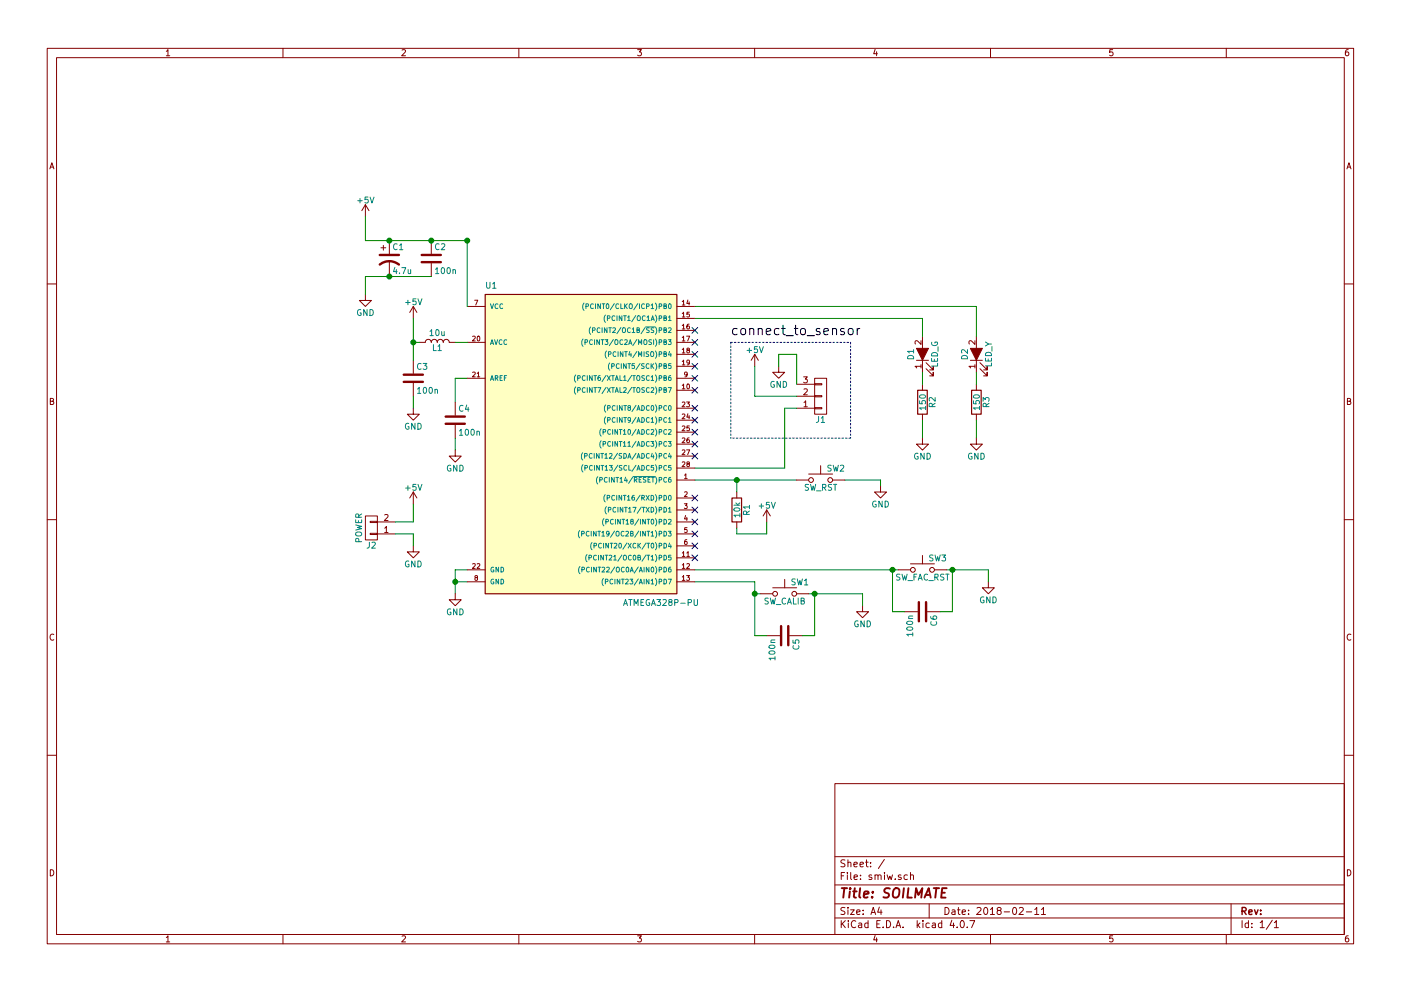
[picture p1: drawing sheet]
<svg xmlns="http://www.w3.org/2000/svg" width="297mm" height="210mm" viewBox="0 0 297 210" stroke-linecap="round" stroke-linejoin="round" font-family="sans-serif">
<g fill="none" stroke="#840000" stroke-width=".21">
<path d="M10 10.3h277v189.9h-277zM12 12.2h273v186.1h-273zM35.3 10.9l.3-.4v1.3M35.3 11.8h.7M60 10.3v1.9M85.2 10.6l.5-.1 .3 .4-.8 .9h.8M110 10.3v1.9M135.2 10.5h.8l-.4 .5 .3 .1 .1 .2-.1 .4-.2 .1-.5-.1M160 10.3v1.9M185.5 10.5l-.3 .9h.8M185.9 11v.8M210 10.3v1.9"/>
<path d="M235.9 10.5h-.6v.6h.6l.1 .5-.3 .2-.4-.1M260 10.3v1.9M285.9 10.5l-.4 .1-.2 .2-.1 .8 .3 .2 .4-.1 .1-.4-.1-.2-.4-.1-.3 .3M10.6 35.8l.4-1.3 .4 1.3M10.7 35.5h.6M285.6 35.8l.4-1.3 .4 1.3M285.7 35.5h.6M77.5 43.4l-.8 1.3M77.5 43.4v2.6M77.5 43.4l.7 1.3M80.8 52.6h1M81.3 52.1v1"/>
<path d="M82.5 51v2.8M82.5 55.4v3.3M91.4 51v2.8M91.4 55.9v2.8M10 60.2h2M77.5 62.5v1.2h1.2l-1.2 1.3-1.3-1.3h1.3M87.6 65v2.6M87.6 76.4v2.8M87.6 65l-.7 1.3M87.6 65l.8 1.3M88.9 72.6h1.3a.64 .64 0 0 1 .6-.6 .64 .64 0 0 1 .6 .6 .64 .64 0 0 1 .7-.6 .64 .64 0 0 1 .6 .6 .64 .64 0 0 1 .7-.6 .64 .64 0 0 1 .6 .6 .64 .64 0 0 1 .6-.6 .64 .64 0 0 1 .6 .6h1.3M99.1 65h3.8"/>
<path d="M99.1 72.6h3.8M100.2 71.4l.4-.1 .2 .3-.6 .7h.6M100.2 79l.4-.1 .2 .3-.6 .8h.6M100.6 63.7h.7l-.4 1M101.2 79.2l.2-.3v1.1M101.2 80h.5M101.2 71.4l.2-.1a.49 .49 0 0 1 .4 .5 .49 .49 0 0 1-.5 .5l-.1-.3zM143.5 65h3.8M143.5 72.6h3.8M143.5 67.6h3.8M143.5 70.1h3.8M143.5 75.2h3.8"/>
<path d="M143.5 77.7h3.8M144.7 64l.2-.3v1M144.7 66.5l.2-.3v1.1M144.7 69.1l.2-.3v1M144.7 71.6l.2-.3v1M144.7 74.2l.2-.3v1M144.7 76.7l.2-.3v1M144.7 64.7h.5M144.7 67.3h.5M144.7 69.8h.5M144.7 72.3h.5M144.7 74.9h.5"/>
<path d="M144.7 77.4h.5M145.6 71.3h.6l-.4 1M145.7 79.4l-.2 .2-.3-.1v-.5l.3-.1 .2 .2v.6l-.5 .3M145.8 74.3l-.2-.2 .1-.2h.4l.1 .3-.6 .3 .2 .4 .4-.1v-.4l-.2-.1M145.8 63.6l-.2 .8h.6M146.1 68.8l-.4 .1-.1 .7 .2 .2 .4-.1-.1-.5h-.3l-.2 .2M146.1 64v.7M146.2 66.2h-.5l-.1 .5h.5l.1 .5h-.6M146.2 76.8l-.2 .2h-.3v-.6h.3l.2 .2v.6l-.5 .2M160 75.2l-.7 1.2M160 75.2v2.5M160 75.2l.8 1.2"/>
<path d="M165.1 77.7v1.3h1.3l-1.3 1.3-1.3-1.3h1.3M170.4 80h.8l-.5 .4 .4 .1v.6l-.2 .1-.5-.1M194.3 76.4h2.5M195.3 77.7h-1.3l.4 .4M195.3 72.3v.8l-.9-.8-.4 .2 .1 .5M195.3 77.4v.7M195.6 71.4v7.6M196.3 78.2l1.6 1.6v-.8v.8h-.8M196.3 77l1.6 1.5v-.8v.8h-.8M205.7 76.4h2.6M206.7 77.7h-1.3l.4 .4M206.7 72.3v.8l-.9-.8-.4 .2 .1 .5"/>
<path d="M206.7 77.4v.7M207 71.4v7.6M207.8 78.2l1.5 1.6v-.8v.8h-.8M207.8 77l1.5 1.5v-.8v.8h-.8M285 60.2h2M10.7 85.1h.5l.1-.5-.6-.1v1.3h.5l.2-.4-.3-.3M87.6 86.6v1.3h1.3l-1.3 1.2-1.2-1.2h1.2M87.6 81.3v2.8M96.5 95.5v1.3h1.3l-1.3 1.2-1.3-1.2h1.3M96.5 85.3v2.8M96.5 90.2v2.8M99.1 80.3h3.8"/>
<path d="M143.5 80.3h3.8M143.5 82.8h3.8M143.5 86.6h3.8M143.5 89.1h3.8M143.5 91.7h3.8M143.5 94.2h3.8M143.5 96.8h3.8M143.5 99.3h3.8M144.7 81.8l.2-.3v1M144.7 85.4l.3-.1 .2 .3-.6 .7h.6M144.7 87.9l.3-.1 .2 .3-.6 .7h.6M144.7 90.5l.3-.1 .2 .3-.6 .7h.6"/>
<path d="M144.7 93l.3-.1 .2 .3-.6 .7h.6M144.7 95.5l.3-.1 .2 .4-.6 .7h.6M144.7 98.1l.3-.1 .2 .3-.6 .7h.6M144.7 82.5h.5M145.6 85.3h.6l-.4 .4 .4 .1v.4h-.6M145.6 95.4h.6l-.4 1.1M145.7 81.6l.1-.1a.49 .49 0 0 1 .4 .5 .49 .49 0 0 1-.5 .4l-.1-.3zM145.8 98.4l-.2-.2 .1-.2h.4l.1 .3-.6 .3 .2 .4 .4-.1v-.4l-.2-.1M145.8 87.8l-.2 .7h.6M146.1 92.9l-.4 .1-.1 .7 .2 .2 .4-.1-.1-.5h-.3l-.2 .2M146.1 88.2v.6M146.2 90.4h-.5l-.1 .5 .5-.1 .1 .5h-.6"/>
<path d="M168.9 86.6h3.8M168.9 84.1h3.8M168.9 81.5h3.8M170.5 85.4l.3-.4v1.3M170.5 82.6l.4-.1 .3 .3-.8 1h.8M170.5 86.3h.7M172.7 81.4h1.5v.3h-1.5zM172.7 83.9h1.5v.3h-1.5zM172.7 86.5h1.5v.2h-1.5zM172.7 80.3h2.6v7.6h-2.6zM174 98.8v1.8M195.6 93v1.2h1.2l-1.2 1.3-1.3-1.3h1.3"/>
<path d="M195.6 81.5v1.3M195.6 87.9v1.2M207 93v1.2h1.3l-1.3 1.3-1.3-1.3h1.3M207 81.5v1.3M207 87.9v1.2M285.7 85.1h.5l.1-.5-.6-.1v1.3h.5l.2-.4-.3-.3M10 110.3h2M77.5 109.5h2.5v5h-2.5zM78.5 110.6h1.5v.3h-1.5zM78.5 113.2h1.5v.2h-1.5zM80 110.7h3.8M80 113.3h3.8"/>
<path d="M81.6 112.1l.3-.4v1.3M81.6 109.3l.4-.1 .3 .3-.8 .9h.8M81.6 113h.7M87.6 115.8v1.3h1.3l-1.3 1.3-1.2-1.3h1.2M87.6 104.4v2.5M87.6 104.4l-.7 1.3M87.6 104.4l.8 1.3M100.2 119.7l.4-.1 .2 .3-.6 .7h.6M101.2 119.7l.3-.1 .2 .3-.6 .7h.6M143.5 101.8h3.8M143.5 105.7h3.8M143.5 108.2h3.8"/>
<path d="M143.5 110.7h3.8M143.5 113.3h3.8M143.5 115.8h3.8M143.5 118.4h3.8M144.7 117.3l.2-.3v1.1M144.7 119.9l.2-.3v1M144.7 118.1h.5M145.1 106.9h.6l-.3 .4 .3 .1v.4h-.6M145.1 100.8l.3-.3v1M145.1 104.4l.4-.1 .2 .3-.6 .8h.6M145.1 101.5h.6M145.4 109.4l-.3 .7h.6"/>
<path d="M145.6 114.5l-.3 .1-.2 .7 .2 .2 .4-.1-.1-.5h-.3l-.2 .2M145.6 117.3l.3-.3v1.1M145.6 119.7l.4-.1 .2 .3-.6 .7h.6M145.6 109.7v.7M145.6 118.1h.6M145.7 112h-.5l-.1 .4h.5l.1 .5h-.6M156.2 104.4v1.3M156.2 110.7v1.3M162.6 108.2l-.8 1.3M162.6 108.2v2.5M162.6 108.2l.7 1.3M168.9 101.8h2.5"/>
<path d="M171.4 100.6h5.1M176.5 101.8h2.6M186.7 103.1v1.3h1.3l-1.3 1.3-1.3-1.3h1.3M193 119.6h5.1M195.6 117.9v1.7M285 110.3h2M11.4 134.6a.58 .58 0 0 0-.8 .6 .58 .58 0 0 0 .8 .5M96.5 126v1.2h1.3l-1.3 1.3-1.3-1.3h1.3M99.1 123.4h3.8M99.1 120.9h3.8M100.9 122.5l-.2-.1 .1-.2h.4v.2l-.5 .4 .2 .3 .3-.1v-.3l-.1-.2M143.5 123.4h3.8"/>
<path d="M143.5 120.9h3.8M144.7 122.4l.2-.3v1M144.7 120.6h.5M144.7 123.1h.5M145.6 122.1h.6l-.4 .4 .4 .1v.4h-.6M161.3 126h2.5M162.6 134.9h2.8M163.8 124.7h5.1M166.4 122.9v1.8M167.4 134.9h2.8M168.9 126h2.5M182.9 128.5v1.3h1.2l-1.2 1.3-1.3-1.3h1.3"/>
<path d="M190.5 120.9h2.5M191.8 129.8h2.8M196.6 129.8h2.8M198.1 120.9h2.6M209.5 123.4v1.3h1.3l-1.3 1.3-1.2-1.3h1.2M286.4 134.6a.58 .58 0 0 0-.8 .6 .58 .58 0 0 0 .8 .5M10 160.2h2M177 166.3h108v32h-108zM285 160.2h2M10.7 184.5a.65 .65 0 0 1 .7 .7 .65 .65 0 0 1-.7 .6zM35.3 198.9l.3-.4v1.3M35.3 199.8h.7"/>
<path d="M60 198.3v1.9M85.2 198.6l.5-.1 .3 .4-.8 .9h.8M110 198.3v1.9M135.2 198.5h.8l-.4 .5 .3 .1 .1 .2-.1 .4-.2 .1-.5-.1M160 198.3v1.9M177 194.8h108M177 191.8h108M177 187.8h108M177 181.8h108M178.4 195.3v1.5M178.4 185.8h.5M178.6 196l.6 .8"/>
<path d="M179.1 185.1h-.7v1.5M179.1 192.6l-.5-.1-.3 .3 .1 .3 .7 .4v.4l-.2 .1-.6-.1M179.1 182.5l-.5-.1-.3 .3 .1 .3 .7 .4v.4l-.2 .1-.6-.1M179.2 195.3l-.8 .9M179.7 185.1v.2M179.7 185.6v1M179.8 192.5v.2M179.8 183.1l.2-.2 .4 .1v.9M179.8 182.4v1.5M179.8 193v1M179.9 195.3v.2M179.9 195.8v1"/>
<path d="M180.3 193h.8l-.8 1h.8M180.4 185.1v1.3l.2 .2M181.1 183.4l.7-.1-.1-.3-.4-.1-.2 .2v.7h.6M181.1 186.1l.7-.1-.1-.3-.4-.1-.2 .2 .1 .7h.5M181.4 195.5a.71 .71 0 0 0-1 .5 .71 .71 0 0 0 .8 .8l.2-.1M181.6 193.5l.7-.1v-.3l-.4-.1-.3 .2 .1 .7h.6M182.1 195.9h.6v.9M182.3 183.4l.8-.1-.1-.3-.4-.1-.3 .2 .1 .7h.6M182.4 186.5v.1M182.4 185.7v.1M182.7 196.2l-.7 .3 .2 .3 .5-.1M183 193.9v.1"/>
<path d="M183 193.1v.1M183.5 182.9h.6M183.7 182.4v1.3l.4 .2M184 195.9l-.4-.1-.3 .3 .1 .6 .2 .1 .4-.1M184 195.3v1.5M184.6 183.8v.1M184.6 183v.1M184.7 194l.4-1.5 .5 1.5M184.8 193.6h.7M184.8 185.7l-.3-.1-.3 .2 .1 .2 .5 .2v.3h-.6M185.5 185.7l.2-.1 .4 .1 .1 .9M185.5 185.6v1"/>
<path d="M185.5 198.5l-.3 .9h.8M185.9 199v.8M185.9 196h.5M186.2 185.8l.2-.2 .3 .1 .1 .9M186.4 192.5l-.3 1h.9M186.6 195.3h-.7v1.5h.7M186.8 193v1M187.2 196.7v.1M187.5 182.3l-1.3 2M187.5 185.1v.2M187.5 185.6v1M188 195.3a.76 .76 0 0 1 .8 .8 .76 .76 0 0 1-.8 .7z"/>
<path d="M188.1 185.6l.3 1 .3-.7 .3 .7 .2-1M189.5 196.7v.1M189.8 186.5v.1M190 196.8l.4-1.5 .6 1.5M190.1 196.4h.7M191 185.7l-.3-.1-.3 .2 .1 .2 .5 .2v.3h-.6M191.5 196.7v.1M192.4 185.7l-.5-.1-.2 .3v.6l.2 .1 .5-.1M193 185.7l.2-.1 .4 .1 .1 .9M193 185.1v1.5M194.5 195.3v1.5M194.6 196.3l.4 .5"/>
<path d="M195 195.8l-.5 .6M195.7 195.3v.2M195.7 195.8v1M197 191.8v3M197 195.9l-.4-.1-.3 .3 .1 .6 .2 .1 .4-.1M197.7 195.9h.6v.9M198.3 196.2l-.7 .3 .2 .3 .5-.1M199.7 195.9l-.5-.1-.2 .3v.6l.2 .1 .5-.1M199.7 195.3v1.5M200.4 192.5a.76 .76 0 0 1 .8 .8 .76 .76 0 0 1-.8 .7zM201.8 195.2l-.4 1.1h1M201.9 193.1h.5l.1 .9"/>
<path d="M202.2 195.8v1M202.5 193.4l-.7 .3 .2 .3 .5-.1M202.9 196.7v.1M203 193h.6M203.2 192.5v1.3l.4 .2M203.8 195.4l.1-.1a.8 .8 0 0 1 .6 .8 .8 .8 0 0 1-.6 .7 .97 .97 0 0 1-.1-1.4zM204 193.5l.7-.1-.1-.3-.4-.1-.2 .2 .1 .7h.5M205.1 196.7v.1M205.4 193.9v.1M205.4 193.1v.1M205.6 195.3h1.1l-.7 1.5M207.1 192.7l.6-.2 .3 .5-.9 1h.9"/>
<path d="M208.7 192.7l.2-.2a.8 .8 0 0 1 .5 .8 .8 .8 0 0 1-.5 .7l-.3-.5zM210 193l.4-.5v1.5M210 194h.8M210 198.3v1.9M211.7 193.2l-.3-.3 .1-.2 .2-.2 .4 .1 .2 .2-.1 .2-.5 .2-.3 .3v.2l.3 .3h.3l.3-.3v-.2l-.3-.3M212.9 193.5h1.1M214.8 192.7l.2-.2a.8 .8 0 0 1 .6 .8 .8 .8 0 0 1-.6 .7l-.3-.5zM216.1 192.7l.6-.2 .3 .5-1 1h1M217.6 193.5h1.1M219.4 193l.4-.5v1.5M219.4 194h.8M220.8 193l.4-.5v1.5"/>
<path d="M220.8 194h.9M235.9 198.5h-.6v.7l.6-.1 .1 .5-.3 .2-.4-.1M260 198.3v1.9M261 191.8v6.5M263.3 195.3v1.5M264.7 195.9l-.4-.1-.3 .3 .1 .6 .2 .1 .4-.1M264.7 195.3v1.5M265.4 196.7v.1M265.4 195.9v.1M267.2 195.8l.4-.5v1.5M267.2 196.8h.8M269.7 195.2l-1.2 2"/>
<path d="M270.2 195.8l.4-.5v1.5M270.2 196.8h.8M285.7 184.5a.65 .65 0 0 1 .7 .7 .65 .65 0 0 1-.7 .6zM285.9 198.5l-.4 .1-.2 .3-.1 .7 .3 .2 .4-.1 .1-.4-.1-.2-.4-.1-.3 .3"/>
<circle cx="172" cy="101.8" r=".51"/>
<circle cx="176" cy="101.8" r=".51"/>
<circle cx="164.3" cy="126" r=".51"/>
<circle cx="168.4" cy="126" r=".51"/>
<circle cx="193.5" cy="120.9" r=".51"/>
<circle cx="197.6" cy="120.9" r=".51"/>
</g>
<path d="M263.3 193.3l.8-.1 .1-.2-.1-.3-.2-.2h-.6v1.5M263.7 193.3l.5 .7M264.8 193.5l.7-.1-.1-.3-.4-.1-.2 .2v.7h.6M266 193l.3 1 .4-1M267.3 193.9v.1M267.3 193.1v.1" fill="none" stroke="#840000" stroke-width=".3"/>
<g fill="none" stroke="#840000" stroke-width=".41">
<path d="M178.5 188.4h1.1M179 188.4l-.2 2M180.2 189.1l-.2 1.3M180.3 188.4l-.1 .2 .2-.1-.1-.1-.1 .2M180.9 189.1h.7M181.2 188.4l-.2 1.8 .1 .1 .4 .1M182.4 188.4l-.2 1.8 .2 .2M183.2 189.8l.9-.2v-.4l-.6-.1-.3 .3v.9h.7M184.9 190.3v.1M185.1 189.2l-.1 .2-.1-.1 .2-.1-.1 .2M188.7 188.5l-.8-.1-.3 .2v.6l.8 .4 .1 .5-.4 .3-.8-.1M189.5 188.7a.66 .66 0 0 1 1.2 0 1.43 1.43 0 0 1-.6 1.7l-.6-.1a1.49 1.49 0 0 1 0-1.6z"/>
<path d="M191.6 188.4l-.2 2M192.6 188.4l-.2 2h.9M194 190.4l.2-2 .5 1.5 .9-1.5-.3 2M196 190.4l.9-2 .4 2M196.2 189.9h1M198 188.4h1.1M198.5 188.4l-.2 2M199.7 189.4h.6M200.7 188.4h-.9l-.3 2h1"/>
</g>
<path d="M102.9 62.5h40.6v63.5h-40.6z" fill="#ffffc2" stroke="#ffffc2" stroke-width=".21"/>
<path d="M102.9 62.5h40.6v63.5h-40.6zM194.6 82.8h2v5.1h-2zM206 82.8h2v5.1h-2zM155.2 105.7h2v5h-2z" fill="none" stroke="#840000" stroke-width=".25"/>
<g fill="none" stroke="#008484" stroke-width=".21">
<path d="M75.8 42.6h1M76.3 42.1v1M78 41.8h-.6v.6h.6v.5l-.1 .2-.5-.2M78.5 41.8l.4 1.3 .4-1.3M83.7 56.7l-.3 .9h.8M84 57.2v.9M84.2 51.8a.56 .56 0 0 0-.8 .5 .56 .56 0 0 0 .8 .6M84.7 52.1l.4-.4v1.3M84.7 57.9v.2M84.7 53h.7M85.2 56.8h.8l-.5 1.3M86.5 57.2l.1 .8 .3 .1 .2-.2"/>
<path d="M87.1 57.2v.9M92.3 57.1l.4-.3v1.3M92.3 58.1h.7M93.1 51.8a.56 .56 0 0 0-.8 .5 .56 .56 0 0 0 .8 .6M93.6 51.8l.5-.1 .2 .4-.8 .9h.8M93.6 56.9l.2-.1a.67 .67 0 0 1 .5 .6 .67 .67 0 0 1-.5 .7l-.3-.5zM94.9 56.9l.1-.1a.67 .67 0 0 1 .5 .6 .67 .67 0 0 1-.5 .7l-.2-.5zM96 57.3l.2-.1 .3 .1 .1 .8M96 57.2v.9M103.2 59.9v1l.2 .3h.3l.2-.3v-1M76.5 65.7a.59 .59 0 0 0-.7 .6 .59 .59 0 0 0 .7 .6l.1-.5h-.3M77.8 65.7v1.2l-.7-1.2v1.2"/>
<path d="M78.4 65.7a.64 .64 0 0 1 .8 .6 .64 .64 0 0 1-.8 .6zM86 64.2h1M86.5 63.7v1M88.2 63.4h-.6l-.1 .6h.7v.5l-.2 .2-.5-.2M88.6 63.4l.4 1.3 .5-1.3M89.3 77.2a.56 .56 0 0 0-.8 .5 .56 .56 0 0 0 .8 .6M89.7 77.1h.8l-.4 .5 .3 .1v.6l-.1 .1-.6-.1M91.2 70.3l.3-.4v1.3M91.2 71.2h.7M91.9 73.1v1.3h.6M92.5 70l.2-.1a.67 .67 0 0 1 .4 .7 .67 .67 0 0 1-.4 .6l-.3-.5zM92.9 73.5l.3-.4v1.3"/>
<path d="M92.9 74.4h.7M93.6 70.4l.1 .7 .3 .1 .2-.1M94.2 70.4v.8M104 64.5l.3 1 .3-1M104 73.1l.3-1 .3 1M104.1 72.8h.5M104.4 60.2l.4-.3v1.3M104.4 61.2h.8M104.9 72.1l.3 1 .3-1M105.6 64.6a.44 .44 0 0 0-.7 .4 .44 .44 0 0 0 .7 .4M106.4 72.2a.44 .44 0 0 0-.6 .4 .44 .44 0 0 0 .6 .4M106.5 79.7h-.5v1h.5"/>
<path d="M106.6 64.6a.44 .44 0 0 0-.6 .4 .44 .44 0 0 0 .6 .4M107.4 79.7h-.5v1M107.4 72.2a.44 .44 0 0 0-.6 .4 .44 .44 0 0 0 .6 .4M122.1 79.5a1.2 1.2 0 0 0 0 1.6M123.6 71.9a1.2 1.2 0 0 0 0 1.6M123.8 64.3a1.2 1.2 0 0 0 0 1.6M124 72.6h.5v-.5h-.5v1M124.1 79.8a.44 .44 0 0 0-.7 .4 .44 .44 0 0 0 .7 .4M124.2 65l.5-.1v-.4h-.5v1M124.5 79.7v1M125.2 69.4a1.2 1.2 0 0 0 0 1.5M125.6 79.7v1l-.6-1v1"/>
<path d="M125.6 72.2a.44 .44 0 0 0-.6 .4 .44 .44 0 0 0 .6 .4M125.6 70.1l.5-.1v-.4l-.5-.1v1.1M125.8 64.6a.44 .44 0 0 0-.6 .4 .44 .44 0 0 0 .6 .4M125.9 79.7h.6M126.1 72.1v1M126.2 79.7v1M126.3 64.5v1M127.1 72.1v1l-.6-1v1M127.2 69.6a.44 .44 0 0 0-.6 .4 .44 .44 0 0 0 .6 .5M127.3 79.7l-.4 .1-.1 .7 .1 .2 .4-.1v-.5h-.4l-.1 .2M127.3 64.5v1l-.6-1v1M127.5 72.1h.5"/>
<path d="M127.7 64.5h.5M127.7 69.5v1.1M127.7 72.1v1M127.9 64.5v1M128.3 72.1h.6l-.4 .4 .4 .1v.4h-.6M128.4 66.8a1.2 1.2 0 0 0 0 1.6M128.5 79.6l-.9 1.4M128.6 64.6l.2-.1a.49 .49 0 0 1 .3 .5 .49 .49 0 0 1-.4 .4l-.2-.3zM128.6 74.5a1.2 1.2 0 0 0 0 1.5M128.7 69.5v1.1l-.6-1.1v1.1M128.8 79.7l.6 1M128.8 67.5h.5v-.4l-.5-.1v1"/>
<path d="M129 75.2l.5-.1v-.4l-.5-.1v1M129.1 69.5h.5M129.3 77a1.2 1.2 0 0 0 0 1.6M129.3 69.5v1.1M129.4 79.7l-.6 1M129.7 79.7h.6M129.7 77.7l.5-.1v-.4h-.5v1M129.9 69.6l.4-.1 .2 .3-.6 .8h.6M129.9 79.7v1M130 72l-.8 1.3M130.3 64.4l-.9 1.3M130.4 67.1a.44 .44 0 0 0-.7 .4 .44 .44 0 0 0 .7 .4"/>
<path d="M130.5 72.1h.3l.2 .1v.6l-.2 .3-.4-.2zM130.6 74.7a.44 .44 0 0 0-.6 .4 .44 .44 0 0 0 .6 .4M130.8 67v1M131 74.6v1M131.2 64.6a.44 .44 0 0 0-.7 .4 .44 .44 0 0 0 .7 .4M131.3 77.3a.44 .44 0 0 0-.6 .4 .44 .44 0 0 0 .6 .4M131.4 79.7v1h.5M131.6 64.5v1h.5M131.6 69.5l-.8 1.3M131.7 77.2v1M131.9 67v1l-.6-1v1M132 72.2a.44 .44 0 0 0-.6 .4 .44 .44 0 0 0 .6 .4"/>
<path d="M132.1 69.6l.3-.1 .2 .2v.5l-.2 .4-.4-.2zM132.1 74.6v1l-.6-1v1M132.2 67h.6M132.4 72.2l.4-.1 .2 .3-.6 .7h.6M132.4 64.5v1M132.4 74.6h.6M132.5 67v1M132.6 64.9l.4 .6M132.7 74.6v1M132.8 77.2v1l-.6-1v1M133 64.5l-.6 .5M133.1 67.3l.2-.3v1"/>
<path d="M133.1 68h.5M133.1 77.2h.6M133.3 73.1l.3-1 .4 1M133.4 72.8h.5M133.4 77.2v1M133.5 64.5h.3l.2 .1 .1 .5-.3 .4-.3-.2zM133.5 74.6l-.2 .7h.6M133.6 69.6a.44 .44 0 0 0-.6 .4 .44 .44 0 0 0 .6 .5M133.8 74.9v.7M133.9 79.6l-.8 1.4M134 69.8l.3-.3v1.1M134 70.6h.6"/>
<path d="M134.1 79.7h.6M134.4 79.7v1M134.5 77.2h-.5v.4h.5v.5h-.5M134.8 66.9l-.9 1.4M135 72l-.8 1.3M135 74.6l-.8 1.3M135.1 70h.4v-.4l-.4-.1v1.1h.3l.2-.4-.2-.2M135.1 79.8l.3-.1 .2 .2 .1 .5-.3 .3-.3-.1zM135.2 67.1l.3-.1 .2 .2 .1 .5-.3 .3-.3-.1zM135.2 64.4l-.8 1.3M135.4 73.1v-1l.3 .7 .3-.7v1M135.4 75.6v-1l.3 .8 .3-.8v1"/>
<path d="M135.6 64.5v1M135.7 77.1l-.9 1.3M136.6 74.6v1M136.6 77.2h-.5v.3a.43 .43 0 0 1 .5 .6h-.6M136.6 79.8h-.5v.3a.43 .43 0 0 1 .5 .5l-.5 .1M136.6 64.6a.44 .44 0 0 0-.6 .4 .44 .44 0 0 0 .6 .4M136.6 72.1h.3l.2 .1 .1 .6-.3 .3-.3-.2zM136.8 67.1a.44 .44 0 0 0-.6 .4 .44 .44 0 0 0 .6 .4M136.8 69.5l-.9 1.3M136.9 69.4h1.9M137.1 65l.5-.1v-.4h-.5v1M137.2 67.3l.3-.3v1"/>
<path d="M137.2 68h.5M137.5 74.7h-.4l-.1 .3a.43 .43 0 0 1 .5 .5l-.5 .1M137.6 77.3a.44 .44 0 0 0-.6 .4 .44 .44 0 0 0 .6 .4M137.6 79.8a.44 .44 0 0 0-.6 .4 .44 .44 0 0 0 .6 .4M137.6 69.6h-.4l-.1 .3a.43 .43 0 0 1 .5 .6h-.5M138 64.8l.3-.3v1M138 68l.4-1 .3 1M138 65.5h.6M138 77.2v1M138.1 74.7l.3-.1 .2 .2v.5l-.2 .3-.4-.1zM138.1 72.1h-.5v.4a.43 .43 0 0 1 .5 .5h-.5M138.2 67.7h.4"/>
<path d="M138.2 77.6l.4 .6M138.6 72.1v1M138.6 69.6h-.5v.3a.43 .43 0 0 1 .5 .6h-.6M138.6 77.2l-.6 .5M139 79.5a1.2 1.2 0 0 1 0 1.6M139 64.3a1.2 1.2 0 0 1 0 1.6M139 66.8a1.2 1.2 0 0 1 0 1.6M139 69.4a1.2 1.2 0 0 1 0 1.5M139 71.9a1.2 1.2 0 0 1 0 1.6M139 74.5a1.2 1.2 0 0 1 0 1.5M139 77a1.2 1.2 0 0 1 0 1.6M139.8 65l.4-.1v-.4h-.4v1"/>
<path d="M139.8 67.5h.4v-.4l-.4-.1v1M139.8 70.1l.4-.1v-.4l-.4-.1v1.1M139.8 72.6h.4v-.5h-.4v1M139.8 75.2l.4-.1v-.4l-.4-.1v1M139.8 77.7l.4-.1v-.4h-.4v1M140.8 64.9h.4v-.3l-.4-.1v1h.3l.2-.4-.2-.2M140.8 67.5l.4-.1v-.3l-.4-.1v1h.3l.2-.3-.2-.2M140.8 70h.4v-.4l-.4-.1v1.1h.3l.2-.4-.2-.2M140.8 72.6l.4-.1v-.3l-.4-.1v1h.3l.2-.3-.2-.2M140.8 75.1h.4v-.4l-.4-.1v1h.3l.2-.3-.2-.2M140.8 77.6h.4v-.3l-.4-.1v1h.3l.2-.4-.2-.2M141.7 72.1h.6l-.3 .4 .3 .1v.4h-.6"/>
<path d="M141.7 67.3l.3-.3v1M141.7 69.6l.4-.1 .2 .3-.6 .8h.6M141.7 68h.6M141.8 64.6l.2-.1a.49 .49 0 0 1 .3 .5 .49 .49 0 0 1-.4 .4l-.2-.3zM142 74.6l-.3 .7h.6M142.2 79.7l-.3 .1-.2 .7 .2 .2 .4-.1-.1-.5h-.3l-.2 .2M142.2 74.9v.7M142.3 77.2h-.5l-.1 .4h.5l.1 .5h-.6M158.4 74.3h1M158.9 73.9v.9M160.6 73.6h-.6l-.1 .5h.7v.6l-.2 .1-.5-.1M161 73.6l.4 1.2 .4-1.2"/>
<path d="M192.6 75.5a.67 .67 0 0 1 .8-.1 .67 .67 0 0 1 .3 .7h-1.3zM193.7 74.5h-1.3l.4 .4M193.7 74.2v.7M197.5 76v.7h1.3v-.7M197.6 75a.69 .69 0 0 1 .7-.2 .69 .69 0 0 1 .5 .7h-1.3zM197.6 72.6a.59 .59 0 0 0 .5 .7 .59 .59 0 0 0 .6-.7h-.5v.2M198.1 76.2v.5M198.8 77.1v.6h-1.3M198.9 73.6v.9M204 75.5a.67 .67 0 0 1 .8-.1 .67 .67 0 0 1 .3 .7h-1.2zM205.1 74.2v.8l-.9-.8-.3 .2 .1 .5M208.9 76v.6h1.3v-.6"/>
<path d="M208.9 72.6l.7 .4-.7 .4M209 75a.69 .69 0 0 1 .8-.2 .69 .69 0 0 1 .4 .7h-1.3zM209.5 76.2v.4M209.6 73h.6M210.2 77v.6h-1.3M210.3 73.5v1M86.7 89.9a.59 .59 0 0 0-.8 .5 .59 .59 0 0 0 .8 .6v-.5h-.2M88 89.8v1.3l-.7-1.3v1.3M88.5 82.5l.4-.3v1.3M88.5 83.5h.7M88.6 89.8a.64 .64 0 0 1 .7 .6 .64 .64 0 0 1-.7 .7zM89.8 82.3l.2-.1a.67 .67 0 0 1 .5 .6 .67 .67 0 0 1-.5 .7l-.3-.5z"/>
<path d="M91.1 82.3l.1-.1a.67 .67 0 0 1 .5 .6 .67 .67 0 0 1-.5 .7l-.2-.5zM92.2 82.7l.2-.1 .3 .1 .1 .8M92.2 82.6v.9M95.6 98.7a.59 .59 0 0 0-.8 .6 .59 .59 0 0 0 .8 .6v-.5h-.2M96.9 98.7v1.3l-.7-1.3v1.3M97.4 91.4l.4-.3v1.2M97.4 92.3h.7M97.5 98.7a.64 .64 0 0 1 .7 .6 .64 .64 0 0 1-.7 .7zM98.2 86.1a.56 .56 0 0 0-.8 .5 .56 .56 0 0 0 .8 .5M98.7 91.2l.2-.1a.67 .67 0 0 1 .5 .6 .67 .67 0 0 1-.5 .6l-.3-.4zM99 85.9l-.3 .9h.7M99.3 86.4v.9"/>
<path d="M99.9 91.2l.2-.1a.67 .67 0 0 1 .5 .6 .67 .67 0 0 1-.5 .6l-.3-.4zM101.1 91.6l.2-.1 .3 .1 .1 .7M101.1 91.5v.8M104 80.7l.3-1 .3 1M104.1 80.4h.5M105 80.2h.5v-.4l-.5-.1v1M105.2 80.2l.4 .5M106 80.2h.3M106.9 80.2h.4M122.1 82.1a1.2 1.2 0 0 0 0 1.5M122.5 80.2h.5v-.4l-.5-.1v1M122.5 82.8l.5-.1v-.4l-.5-.1v1.1"/>
<path d="M123.5 96.1a1.2 1.2 0 0 0 0 1.5M123.6 98.6a1.2 1.2 0 0 0 0 1.5M124 96.7h.4v-.4l-.4-.1v1M124 99.3l.5-.1v-.4l-.5-.1v1.1M124.1 82.3a.44 .44 0 0 0-.7 .4 .44 .44 0 0 0 .7 .5M124.5 82.2v1.1M125.5 96.3a.44 .44 0 0 0-.6 .4 .44 .44 0 0 0 .6 .4M125.6 82.2v1.1l-.6-1.1v1.1M125.6 98.9a.44 .44 0 0 0-.6 .4 .44 .44 0 0 0 .6 .4M125.9 82.2h.6M126 96.2v1M126 98.7v1.1"/>
<path d="M126.2 82.2v1.1M126.7 82.2h.7l-.5 1.1M127 96.2v1l-.5-1v1M127.1 98.7v1.1l-.6-1.1v1.1M127.4 96.2h.6M127.4 98.7h.6M127.5 91a1.2 1.2 0 0 0 0 1.5M127.5 93.5a1.2 1.2 0 0 0 0 1.6M127.7 96.2v1M127.7 98.7v1.1M127.9 91.7l.4-.1v-.4l-.4-.1v1M127.9 94.2h.4v-.5h-.4v1"/>
<path d="M128.2 96.5l.3-.3v1M128.2 97.2h.6M128.3 99.1l.3-.4v1.1M128.3 99.8h.6M128.4 85.9a1.2 1.2 0 0 0 0 1.5M128.4 88.4a1.2 1.2 0 0 0 0 1.6M128.5 82.2l-.9 1.3M128.8 82.2l.6 1.1M128.8 86.6l.5-.1v-.4l-.5-.1v1.1M128.8 89.1h.5v-.5h-.5v1M129.2 96.3l.4-.1 .2 .3-.6 .7h.6M129.2 98.7h.6l-.3 .4 .3 .1v.5h-.6"/>
<path d="M129.4 82.2l-.6 1.1M129.4 91.2a.44 .44 0 0 0-.6 .4 .44 .44 0 0 0 .6 .4M129.4 93.8a.44 .44 0 0 0-.6 .4 .44 .44 0 0 0 .6 .4M129.7 82.2h.6M129.9 91.1v1M129.9 93.7v1M129.9 82.2v1.1M130.4 86.2a.44 .44 0 0 0-.6 .4 .44 .44 0 0 0 .6 .4M130.4 88.7a.44 .44 0 0 0-.6 .4 .44 .44 0 0 0 .6 .4M130.4 80.7l.4-1 .3 1M130.4 83.3l.4-1.1 .3 1.1M130.5 80.4h.5"/>
<path d="M130.5 83h.5M130.9 86v1.1M130.9 88.6v1M130.9 91.1v1l-.5-1v1M130.9 93.7v1l-.5-1v1M130.9 96.2l-.8 1.3M131 98.7l-.9 1.3M131.3 91.1h.6M131.3 93.7h.6M131.4 82.2v1.1h.5M131.6 91.1v1M131.6 93.7v1"/>
<path d="M131.8 96.3h-.5v.3a.43 .43 0 0 1 .5 .5l-.6 .1M131.9 98.8h-.5l-.1 .3a.43 .43 0 0 1 .5 .6h-.5M131.9 86v1.1l-.6-1.1v1.1M131.9 88.6v1l-.6-1v1M132.2 91.4l.2-.3v1M132.2 94l.2-.3v1M132.2 92.1h.5M132.2 94.7h.5M132.2 80l.3-.3v1M132.2 82.3l.4-.1 .2 .3-.6 .8h.6M132.2 80.7h.6M132.3 96.2a.51 .51 0 0 1 .5 .5 .51 .51 0 0 1-.5 .5z"/>
<path d="M132.3 86h.5M132.3 88.6h.5M132.5 86v1.1M132.5 88.6v1M132.9 98.9a.44 .44 0 0 0-.6 .4 .44 .44 0 0 0 .6 .4M133.1 94l.3-.3v1M133.1 97.2l.4-1 .3 1M133.1 94.7h.6M133.2 91.2l.1-.1a.49 .49 0 0 1 .4 .6 .49 .49 0 0 1-.5 .4l-.1-.3zM133.2 96.9h.5M133.3 86.5l-.2-.2 .1-.2h.4l.1 .3-.6 .3 .2 .4 .4-.1v-.4l-.2-.1M133.3 98.7v1.1h.5"/>
<path d="M133.7 89l-.2 .2h-.3v-.6h.3l.2 .2v.6l-.5 .2M133.9 82.2l-.8 1.3M134.1 82.2h.6M134.4 82.2v1.1M134.8 86l-.8 1.3M134.8 88.5l-.8 1.4M134.8 91.1l-.8 1.3M134.8 93.6l-.8 1.3M134.8 96.2l-.8 1.3M134.8 98.7l-.8 1.3M135.1 87.1l.3-1.1 .3 1.1M135.1 89.6l.3-1 .3 1"/>
<path d="M135.1 92.1l.3-1 .3 1M135.1 94.7l.3-1 .3 1M135.1 97.2l.3-1 .3 1M135.1 99.8l.3-1.1 .3 1.1M135.1 82.3l.3-.1 .2 .2 .1 .5-.3 .4-.3-.2zM135.2 86.8h.4M135.2 89.3h.4M135.2 91.9h.4M135.2 94.4h.4M135.2 96.9h.4M135.2 99.5h.4M136.1 86a.51 .51 0 0 1 .5 .6 .51 .51 0 0 1-.5 .5z"/>
<path d="M136.1 88.6a.51 .51 0 0 1 .5 .5 .51 .51 0 0 1-.5 .5zM136.1 91.1a.51 .51 0 0 1 .5 .5 .51 .51 0 0 1-.5 .5zM136.1 93.7a.51 .51 0 0 1 .5 .5 .51 .51 0 0 1-.5 .5zM136.1 96.2a.51 .51 0 0 1 .5 .5 .51 .51 0 0 1-.5 .5zM136.1 98.7a.51 .51 0 0 1 .5 .6 .51 .51 0 0 1-.5 .5zM136.6 82.3h-.5v.3a.43 .43 0 0 1 .5 .6h-.5M137.6 82.3a.44 .44 0 0 0-.6 .4 .44 .44 0 0 0 .6 .5M137.6 86.2a.44 .44 0 0 0-.6 .4 .44 .44 0 0 0 .6 .4M137.6 88.7a.44 .44 0 0 0-.6 .4 .44 .44 0 0 0 .6 .4M137.6 91.2a.44 .44 0 0 0-.6 .4 .44 .44 0 0 0 .6 .4M137.6 93.8a.44 .44 0 0 0-.6 .4 .44 .44 0 0 0 .6 .4M137.6 96.3a.44 .44 0 0 0-.6 .4 .44 .44 0 0 0 .6 .4"/>
<path d="M137.6 98.9a.44 .44 0 0 0-.6 .4 .44 .44 0 0 0 .6 .4M138 93.7h.6l-.3 .4 .3 .1v.4h-.6M138 80l.3-.3v1M138 82.3l.4-.1 .2 .3-.6 .8h.6M138 88.9l.3-.3v1M138 91.2l.4-.1 .2 .3-.6 .7h.6M138 80.7h.6M138 89.6h.6M138.1 86.2l.2-.2a.49 .49 0 0 1 .3 .6 .49 .49 0 0 1-.4 .4l-.2-.3zM138.3 96.2l-.3 .7h.7M138.5 96.5v.7M138.6 98.7h-.5l-.1 .5h.5l.1 .5h-.6"/>
<path d="M139 82.1a1.2 1.2 0 0 1 0 1.5M139 85.9a1.2 1.2 0 0 1 0 1.5M139 88.4a1.2 1.2 0 0 1 0 1.6M139 91a1.2 1.2 0 0 1 0 1.5M139 93.5a1.2 1.2 0 0 1 0 1.6M139 96.1a1.2 1.2 0 0 1 0 1.5M139 98.6a1.2 1.2 0 0 1 0 1.5M139.8 80.2h.4v-.4l-.4-.1v1M139.8 82.8l.4-.1v-.4l-.4-.1v1.1M139.8 86.6l.4-.1v-.4l-.4-.1v1.1M139.8 89.1h.4v-.5h-.4v1M139.8 91.7l.4-.1v-.4l-.4-.1v1"/>
<path d="M139.8 94.2h.4v-.5h-.4v1M139.8 96.7h.4v-.4l-.4-.1v1M139.8 99.3l.4-.1v-.4l-.4-.1v1.1M140.8 80.2l.4-.1v-.3l-.4-.1v1h.3l.2-.3-.2-.2M140.8 82.7h.4v-.4l-.4-.1v1.1h.3l.2-.4-.2-.2M141.3 86.2a.44 .44 0 0 0-.6 .4 .44 .44 0 0 0 .6 .4M141.3 88.7a.44 .44 0 0 0-.6 .4 .44 .44 0 0 0 .6 .4M141.3 91.2a.44 .44 0 0 0-.6 .4 .44 .44 0 0 0 .6 .4M141.3 93.8a.44 .44 0 0 0-.6 .4 .44 .44 0 0 0 .6 .4M141.3 96.3a.44 .44 0 0 0-.6 .4 .44 .44 0 0 0 .6 .4M141.3 98.9a.44 .44 0 0 0-.6 .4 .44 .44 0 0 0 .6 .4M141.7 82.2h.6l-.4 1.1"/>
<path d="M141.7 93.7h.6l-.3 .4 .3 .1v.4h-.6M141.7 88.9l.3-.3v1M141.7 91.2l.4-.1 .2 .3-.6 .7h.6M141.7 89.6h.6M141.8 86.2l.2-.2a.49 .49 0 0 1 .3 .6 .49 .49 0 0 1-.4 .4l-.2-.3zM142 96.2l-.3 .7h.6M142.2 96.5v.7M142.3 98.7h-.5l-.1 .5h.5l.1 .5h-.6M164.1 81a.59 .59 0 0 0-.7 .5 .59 .59 0 0 0 .7 .6l.1-.5h-.2M165.5 80.9v1.3l-.8-1.3v1.3M166.1 80.9a.64 .64 0 0 1 .7 .7 .64 .64 0 0 1-.7 .6zM173.6 88.4l-.1 1-.4 .2"/>
<path d="M174.1 88.7l.4-.3v1.2M174.1 89.6h.7M176.2 98.7h-.6v.5a.54 .54 0 0 1 .6 .6l-.2 .2-.5-.1M176.7 98.7l.3 1.3 .2-.9 .2 .9 .3-1.3M178.2 98.8l.5-.1 .2 .4-.8 .9h.8M194.6 96.2a.59 .59 0 0 0-.7 .6 .59 .59 0 0 0 .7 .6l.1-.5h-.3M195 85v.6l.6 .1v-.7h.5l.1 .2-.1 .5M195 83.9a.76 .76 0 0 1 1.2 .3 .74 .74 0 0 1-1.2-.1zM195.9 96.2v1.2l-.7-1.2v1.2M196.2 86.6h-1.2l.3 .3M196.2 86.2v.7M196.5 96.2a.64 .64 0 0 1 .8 .6 .64 .64 0 0 1-.8 .6z"/>
<path d="M197.7 86.3l-.1-.6-.5-.1-.1 .7h1.3M198.3 84.3v.8l-.9-.8-.4 .3 .1 .5M198.3 85.6l-.6 .4M206 96.2a.59 .59 0 0 0-.7 .6 .59 .59 0 0 0 .7 .6l.1-.5h-.2M206.4 85v.6l.6 .1v-.7h.5l.2 .2-.2 .5M206.5 83.9a.76 .76 0 0 1 1.2 .3 .74 .74 0 0 1-1.3-.1zM207.4 96.2v1.2l-.7-1.2v1.2M207.7 86.6h-1.3l.4 .3M207.7 86.2v.7M208 96.2a.64 .64 0 0 1 .7 .6 .64 .64 0 0 1-.7 .6zM208.4 85.1v-.8l.5 .5 .1-.4h.6l.1 .2-.1 .5M209.1 86.3l-.1-.6-.5-.1-.1 .7h1.3"/>
<path d="M209.7 85.6l-.6 .4M75.4 111.4l1.3 .3-.9 .2 .9 .3-1.3 .3M75.4 110.3v.6h1.3v-.6M75.5 113l.8-.1a.42 .42 0 0 1 .3 .2 .42 .42 0 0 1 0 .4l-.3 .2h-.7l-.2-.3zM76 110.5v.4M76.1 114.9l-.1-.6h-.5l-.1 .6h1.3M76.1 109.7l-.1-.6h-.5l-.1 .6h1.3M76.7 109l-.6 .4M78.3 115v1.1l-.5 .2M78.9 115.1l.4-.1 .3 .4-.8 .9h.8M86 103.6h1M86.5 103.1v.9"/>
<path d="M86.7 119.1a.59 .59 0 0 0-.8 .5 .59 .59 0 0 0 .8 .6v-.5h-.2M88 119v1.3l-.7-1.3v1.3M88.2 102.8h-.6l-.1 .5h.7v.6l-.2 .1-.5-.1M88.6 119a.64 .64 0 0 1 .7 .7 .64 .64 0 0 1-.7 .6zM88.6 102.8l.4 1.2 .5-1.2M122.9 112.6a1.2 1.2 0 0 0 0 1.5M123.3 113.3l.5-.1v-.4l-.5-.1v1M124.5 117.6a1.2 1.2 0 0 0 0 1.6M124.9 118.3h.4v-.4l-.4-.1v1M124.9 112.8a.44 .44 0 0 0-.6 .4 .44 .44 0 0 0 .6 .4M125.3 112.7v1M125.5 115.1a1.2 1.2 0 0 0 0 1.6"/>
<path d="M125.9 115.8l.5-.1v-.4h-.5v1M126.4 112.7v1l-.6-1v1M126.4 117.9a.44 .44 0 0 0-.6 .4 .44 .44 0 0 0 .6 .4M126.7 101.1a1.2 1.2 0 0 0 0 1.6M126.7 112.7h.6M126.9 117.8v1M127 112.7v1M127.2 101.8h.4v-.5h-.4v1M127.5 115.4a.44 .44 0 0 0-.6 .4 .44 .44 0 0 0 .6 .4M127.6 113l.3-.3v1M127.6 113.7h.6M127.9 117.8v1l-.5-1v1"/>
<path d="M128 115.3v1M128 110a1.2 1.2 0 0 0 0 1.6M128.3 117.8h.6M128.3 104.9a1.2 1.2 0 0 0 0 1.6M128.4 110.7h.5v-.5h-.5v1M128.6 107.5a1.2 1.2 0 0 0 0 1.5M128.6 117.8v1M128.7 101.4a.44 .44 0 0 0-.6 .4 .44 .44 0 0 0 .6 .4M128.7 105.6h.5v-.4l-.5-.1v1M129 108.2l.5-.1v-.4l-.5-.1v1.1M129 115.3v1l-.6-1v1M129.1 113.2l-.1 .2-.3-.1v-.5l.3-.1 .1 .2v.6l-.4 .2"/>
<path d="M129.2 117.9l.3-.1 .2 .3-.6 .7h.6M129.2 101.3v1M129.4 115.3h.5M129.6 115.3v1M130 110.3a.44 .44 0 0 0-.6 .4 .44 .44 0 0 0 .6 .4M130.1 118.1l.3-.3v1M130.1 118.8h.6M130.2 101.3v1l-.5-1v1M130.2 115.4l.4-.1 .2 .3-.6 .7h.6M130.3 105.2a.44 .44 0 0 0-.6 .4 .44 .44 0 0 0 .6 .4M130.3 112.7l-.9 1.3M130.5 110.2v1"/>
<path d="M130.6 107.7a.44 .44 0 0 0-.7 .4 .44 .44 0 0 0 .7 .5M130.6 101.3h.6M130.7 112.8l.3-.1 .2 .2 .1 .5-.3 .3-.3-.1zM130.8 105.1v1M130.9 101.3v1M131 107.6v1.1M131.3 115.4l.1-.1a.49 .49 0 0 1 .4 .5 .49 .49 0 0 1-.5 .4l-.1-.3zM131.4 101.6l.3-.3v1M131.4 102.3h.6M131.5 110.2v1l-.5-1v1M131.8 105.1v1l-.6-1v1M131.9 117.7l-.9 1.4"/>
<path d="M131.9 110.2h.6M132.1 107.6v1.1l-.6-1.1v1.1M132.2 105.1h.5M132.2 110.2v1M132.3 112.8a.44 .44 0 0 0-.6 .4 .44 .44 0 0 0 .6 .4M132.3 117.9l.3-.1 .2 .2v.5l-.2 .3-.4-.1zM132.4 107.6h.6M132.4 105.1v1M132.6 101.2l-.2 .8h.6M132.7 112.8l.4-.1 .1 .3-.6 .7h.6M132.7 107.6v1.1M132.7 110.5l.3-.3v1"/>
<path d="M132.7 111.2h.6M132.9 101.6v.7M132.9 115.2l-.8 1.3M133 105.4l.3-.3v1M133 106.1h.6M133.2 115.3l.6 1M133.3 107.9l.3-.3v1.1M133.3 108.7h.5M133.7 113.2h.4l.1-.4-.5-.1v1h.4l.2-.3-.3-.2M133.8 117.9a.44 .44 0 0 0-.6 .4 .44 .44 0 0 0 .6 .4M133.8 115.3l-.6 1M133.9 110.6l-.2-.2 .1-.2h.4v.3l-.5 .3 .2 .4 .3-.1v-.4l-.1-.1"/>
<path d="M134.1 101.2l-.8 1.4M134.2 107.6h.6l-.4 1.1M134.2 101.1h4.6M134.3 117.9l.2-.1a.49 .49 0 0 1 .3 .5 .49 .49 0 0 1-.4 .5l-.2-.4zM134.5 105.1l-.4 .1-.1 .7 .2 .2 .3-.1v-.5h-.3l-.2 .2M134.5 101.8h.5v-.5h-.5v1M134.7 101.8l.4 .5M134.8 115.4a.44 .44 0 0 0-.6 .4 .44 .44 0 0 0 .6 .4M135.3 118.3l.4-.1v-.3l-.4-.1v1h.3l.2-.3-.2-.2M135.3 115.3v1M135.4 115.7l.4 .6M135.4 110.1l-.8 1.3"/>
<path d="M135.4 112.7l-.8 1.3M135.5 101.8h.3M135.7 105l-.9 1.4M135.8 110.2v1M135.8 112.7v1M135.8 115.3l-.5 .5M136 107.6l-.9 1.3M136 101.3h-.5v1h.5M136.1 105.6h.5v-.4l-.5-.1v1M136.2 107.6h.6M136.3 105.6l.3 .5M136.4 107.6v1.1"/>
<path d="M136.8 110.2v1l-.5-1v1M136.8 112.7v1l-.5-1v1M136.9 101.3h-.5v.4a.43 .43 0 0 1 .5 .5l-.5 .1M137 105.1l.6 1M137 107.6l.6 1.1M137 115.2l-.9 1.3M137 117.7l-.9 1.4M137.2 110.2h.6M137.2 112.7h.6M137.2 115.3h.6M137.2 117.8h.6M137.4 101.8h.3"/>
<path d="M137.5 110.2v1M137.5 112.7v1M137.5 115.3v1M137.5 117.8v1M137.6 105.1l-.6 1M137.6 107.6l-.6 1.1M137.9 101.3h-.5v1h.5M138 105.1a.51 .51 0 0 1 .6 .5 .51 .51 0 0 1-.6 .5zM138 107.6a.51 .51 0 0 1 .6 .5 .51 .51 0 0 1-.6 .6zM138 113l.3-.3v1M138 118.1l.3-.3v1M138 113.7h.6"/>
<path d="M138 118.8h.6M138.1 110.3l.2-.1a.49 .49 0 0 1 .3 .5 .49 .49 0 0 1-.4 .4l-.2-.3zM138.1 115.4l.2-.1a.49 .49 0 0 1 .3 .5 .49 .49 0 0 1-.4 .4l-.2-.3zM138.2 101.3h.5M138.4 101.3v1M139 101.1a1.2 1.2 0 0 1 0 1.6M139 104.9a1.2 1.2 0 0 1 0 1.6M139 107.5a1.2 1.2 0 0 1 0 1.5M139 110a1.2 1.2 0 0 1 0 1.6M139 112.6a1.2 1.2 0 0 1 0 1.5M139 115.1a1.2 1.2 0 0 1 0 1.6M139 117.6a1.2 1.2 0 0 1 0 1.6"/>
<path d="M139.8 101.8h.4v-.5h-.4v1M139.8 105.6h.4v-.4l-.4-.1v1M139.8 108.2l.4-.1v-.4l-.4-.1v1.1M139.8 110.7h.4v-.5h-.4v1M139.8 113.3l.4-.1v-.4l-.4-.1v1M139.8 115.8l.4-.1v-.4h-.4v1M139.8 118.3h.4v-.4l-.4-.1v1M140.8 105.1a.51 .51 0 0 1 .5 .5 .51 .51 0 0 1-.5 .5zM140.8 107.6a.51 .51 0 0 1 .5 .5 .51 .51 0 0 1-.5 .6zM140.8 110.2a.51 .51 0 0 1 .5 .5 .51 .51 0 0 1-.5 .5zM140.8 112.7a.51 .51 0 0 1 .5 .5 .51 .51 0 0 1-.5 .5zM140.8 115.3a.51 .51 0 0 1 .5 .5 .51 .51 0 0 1-.5 .5z"/>
<path d="M140.8 117.8a.51 .51 0 0 1 .5 .5 .51 .51 0 0 1-.5 .5zM141.3 101.4a.44 .44 0 0 0-.6 .4 .44 .44 0 0 0 .6 .4M141.7 112.7h.6l-.3 .4 .3 .1v.4h-.6M141.7 107.9l.3-.3v1.1M141.7 110.3l.4-.1 .2 .3-.6 .7h.6M141.7 108.7h.6M141.8 105.2l.2-.1a.49 .49 0 0 1 .3 .5 .49 .49 0 0 1-.4 .5l-.2-.4zM142 115.2l-.3 .7h.6M142.2 101.3l-.3 .1-.2 .7 .2 .2 .4-.1-.1-.5h-.3l-.2 .2M142.2 115.6v.7M142.3 117.8h-.5l-.1 .5 .5-.1 .1 .5h-.6M155.6 107.2h1.3"/>
<path d="M155.7 107.9a.76 .76 0 0 1 1.2 .3 .74 .74 0 0 1-1.3-.2zM156 106.7l.5 .5M156.9 109.3h-1.3l.4 .4M156.9 109v.7M156.9 106.7l-.5 .4M158.3 109.1l-.1-.6h-.5l-.1 .6h1.3M158.9 107.6h-1.3l.4 .3M158.9 108.4l-.6 .4M158.9 107.2v.7M160.9 107.4h1M161.4 106.9v.9M163.1 106.6h-.6v.6h.6v.5l-.2 .1-.4-.1"/>
<path d="M163.6 106.6l.4 1.2 .4-1.2M171.4 102.8h-.6v.4a.54 .54 0 0 1 .6 .7l-.2 .1h-.5M171.9 102.8l.3 1.2 .2-.9 .2 .9 .3-1.2M173.1 104.1h1M174.4 103.4l.6-.1 .1-.4-.7-.1v1.2M174.7 103.4l.4 .6M176.3 102.8h-.6v.4a.54 .54 0 0 1 .6 .7l-.2 .1h-.5M176.7 102.8h.7M177.1 102.8v1.2M185.7 106.4a.59 .59 0 0 0-.7 .5 .59 .59 0 0 0 .7 .6l.1-.5h-.3M187 106.3v1.3l-.7-1.3v1.3M187.7 106.3a.64 .64 0 0 1 .7 .7 .64 .64 0 0 1-.7 .6z"/>
<path d="M197.8 117.8h-.6v.4a.54 .54 0 0 1 .6 .7l-.2 .1-.5-.1M198.2 117.7l.4 1.3 .2-.9 .2 .9 .3-1.3M199.7 117.7h.8l-.4 .5 .3 .1v.6l-.1 .1-.6-.1M95.6 129.2a.59 .59 0 0 0-.8 .6 .59 .59 0 0 0 .8 .6v-.5h-.2M96.9 129.2v1.2l-.7-1.2v1.2M97.5 129.2a.64 .64 0 0 1 .7 .6 .64 .64 0 0 1-.7 .6zM104.6 122.9a.45 .45 0 0 0-.5 .5 .45 .45 0 0 0 .6 .4v-.3h-.2M104.6 120.4a.45 .45 0 0 0-.5 .5 .45 .45 0 0 0 .6 .4v-.4h-.2M105.7 122.9v1l-.5-1v1M105.7 120.3v1.1l-.5-1.1v1.1M106.2 122.9a.51 .51 0 0 1 .6 .5 .51 .51 0 0 1-.6 .5zM106.2 120.3a.51 .51 0 0 1 .6 .5 .51 .51 0 0 1-.6 .6z"/>
<path d="M123 120.2a1.2 1.2 0 0 0 0 1.5M123.4 120.9l.5-.1v-.4l-.5-.1v1.1M124.9 120.4a.44 .44 0 0 0-.6 .4 .44 .44 0 0 0 .6 .5M125.4 120.3v1.1M126.4 120.3v1.1l-.5-1.1v1.1M126.8 120.3h.6M127.1 120.3v1.1M127.7 120.4l.3-.1 .2 .3-.6 .8h.6M127.9 122.7a1.2 1.2 0 0 0 0 1.6M128.3 123.4h.5v-.5h-.5v1M128.6 120.4l.4-.1 .2 .3-.6 .8h.6M129.9 123a.44 .44 0 0 0-.6 .4 .44 .44 0 0 0 .6 .4"/>
<path d="M130.4 120.3l-.9 1.3M130.4 122.9v1M130.8 120.4l.3-.1 .2 .2v.5l-.2 .4-.4-.2zM131.4 122.9v1l-.5-1v1M131.8 122.9h.6M132.1 122.9v1M132.2 128.5l.4-1.3 .4 1.3M132.3 120.4a.44 .44 0 0 0-.6 .4 .44 .44 0 0 0 .6 .5M132.3 128.1h.6M132.6 123l.4-.1 .2 .3-.6 .7h.6M132.8 120.4l.2-.1a.49 .49 0 0 1 .3 .6 .49 .49 0 0 1-.4 .4l-.2-.3zM133.3 127.2h.7"/>
<path d="M133.6 122.9h.6l-.4 .4 .3 .1v.4h-.5M133.6 121.4l.3-1.1 .4 1.1M133.7 127.2v1.3M133.7 121.1h.5M134.4 128.5v-1.3l.5 .9 .4-.9v1.3M135.3 120.3l-.8 1.3M135.3 122.8l-.8 1.3M135.5 121.4l.4-1.1 .3 1.1M135.5 123.9l.4-1 .3 1M135.6 121.1h.5M135.6 123.6h.5M135.9 127.8h.4"/>
<path d="M136.5 127.2h-.6v1.3h.6M136.6 120.3v1.1M136.6 122.9v1M137.6 120.3v1.1l-.6-1.1v1.1M137.6 122.9v1l-.6-1v1M137.7 127.2a.59 .59 0 0 0-.7 .6 .59 .59 0 0 0 .7 .6v-.5h-.2M138 123.2l.3-.3v1M138 123.9h.6M138.1 120.4l.2-.1a.49 .49 0 0 1 .3 .6 .49 .49 0 0 1-.4 .4l-.2-.3zM138.1 128.5l.4-1.3 .5 1.3M138.3 128.1h.5M139 120.2a1.2 1.2 0 0 1 0 1.5"/>
<path d="M139 122.7a1.2 1.2 0 0 1 0 1.6M139.3 127.2h.8l-.5 .5 .4 .1v.5l-.2 .2-.5-.2M139.8 120.9l.4-.1v-.4l-.4-.1v1.1M139.8 123.4h.4v-.5h-.4v1M140.6 127.3l.4-.1 .3 .4-.8 .9h.8M140.8 120.3a.51 .51 0 0 1 .5 .5 .51 .51 0 0 1-.5 .6zM140.8 122.9a.51 .51 0 0 1 .5 .5 .51 .51 0 0 1-.5 .5zM141.7 122.9h.6l-.4 1M142 127.7l-.2-.2v-.2h.6v.3l-.5 .2-.1 .2v.3l.2 .2h.3l.2-.3-.1-.3-.1-.2M142.2 120.3l-.3 .1-.2 .8 .2 .2 .4-.1-.1-.5-.3-.1-.2 .2M143.1 127.9l.6-.1v-.5l-.6-.1v1.3M144.3 128h1"/>
<path d="M145.9 127.9l.6-.1 .1-.5-.7-.1v1.3M147.2 127.2v1l.2 .3h.3l.2-.3v-1M162.9 126.9h-.6l-.1 .5a.54 .54 0 0 1 .6 .6l-.1 .2-.5-.1M163.1 138.3a.76 .76 0 0 1 1.2 .2 .74 .74 0 0 1-1.3-.1zM163.1 137.1a.76 .76 0 0 1 1.2 .2 .74 .74 0 0 1-1.3-.1zM163.3 126.9l.3 1.3 .3-1 .2 1 .3-1.3M163.4 136.3h.9M164.3 139.7h-1.3l.4 .3M164.3 135.8h-.8l-.1 .3 .2 .2M164.3 139.3v.7M164.6 128.3h1M166.6 127a.56 .56 0 0 0-.8 .5 .56 .56 0 0 0 .8 .5"/>
<path d="M167 128.2l.4-1.3 .4 1.3M167.1 127.8h.6M168.1 135.8v.6l.6 .1v-.7h.6l.1 .2-.1 .5M168.2 137a.56 .56 0 0 0 .5 .7 .56 .56 0 0 0 .6-.7M168.2 126.9v1.3h.6M168.6 122.9h-.6l-.1 .4a.54 .54 0 0 1 .7 .7l-.2 .1-.5-.1M169 122.8l.3 1.3 .3-.9 .2 .9 .3-1.3M169.2 126.9v1.3M169.8 127.5l.7-.1v-.4l-.7-.1v1.3h.5l.3-.5-.3-.2M170.6 123.2l.3-.4v1.3M170.6 124.1h.7M181.9 131.8a.59 .59 0 0 0-.7 .5 .59 .59 0 0 0 .7 .6l.1-.5h-.3"/>
<path d="M183.2 131.7v1.3l-.7-1.3v1.3M183.8 131.7a.64 .64 0 0 1 .8 .7 .64 .64 0 0 1-.8 .6zM190.8 121.9h-.6l-.1 .4a.54 .54 0 0 1 .7 .7l-.2 .1-.5-.1M191.2 121.8l.3 1.3 .3-.9 .2 .9 .3-1.3M192.3 133.2a.76 .76 0 0 1 1.2 .2 .74 .74 0 0 1-1.2-.1zM192.3 132a.76 .76 0 0 1 1.2 .2 .74 .74 0 0 1-1.2-.1zM192.5 123.2h1M192.7 131.2h.8M193.5 134.6h-1.2l.3 .3M193.5 130.7l-.8 .1v.3l.1 .1M193.5 134.2v.7M193.8 122.4h.4"/>
<path d="M194.4 121.8h-.6v1.3M194.7 123.1l.4-1.3 .4 1.3M194.8 122.7h.6M196.7 121.9a.56 .56 0 0 0-.8 .5 .56 .56 0 0 0 .8 .6M196.9 123.2h1M197.3 130.8l.1 .4 .2 .1 .7 .1 .3-.2-.1-.5-.6 .1-.1 .4 .2 .2M197.4 131.9a.56 .56 0 0 0 .6 .8 .56 .56 0 0 0 .5-.8M198.2 122.5l.6-.1 .1-.5-.7-.1v1.3M198.5 122.5l.4 .6M200.1 121.9h-.6v.4a.54 .54 0 0 1 .6 .7l-.2 .1-.5-.1M200.5 121.8h.7M200.9 121.8v1.3"/>
<path d="M208.6 126.7a.59 .59 0 0 0-.7 .6 .59 .59 0 0 0 .7 .5v-.5h-.2M209.9 126.6v1.3l-.7-1.3v1.3M210.5 126.6a.64 .64 0 0 1 .7 .7 .64 .64 0 0 1-.7 .6z"/>
</g>
<path d="M80.5 56.1a3.3 3.3 0 0 1 4.1 0M80.5 54.1h4.1M89.4 55.6h4.1M89.4 54.1h4.1M85.6 79.5h4.1M85.6 81h4.1M94.5 89.9h4.1M94.5 88.4h4.1M165.6 132.8v4.1M167.1 132.8v4.1M194.8 127.8v4M196.3 127.8v4" fill="none" stroke="#840000" stroke-width=".51"/>
<g fill="#840000" stroke="#840000" stroke-width=".21">
<path d="M194.3 73.9h2.5l-1.2 2.5z"/>
<path d="M205.7 73.9h2.6l-1.3 2.5z"/>
</g>
<g fill="none" stroke="#000084" stroke-width=".21">
<path d="M146.7 79.6l1.2 1.3M146.7 69.5l1.2 1.2M146.7 72l1.2 1.2M146.7 74.6l1.2 1.2M146.7 77.1l1.2 1.2M147.9 79.6l-1.2 1.3M147.9 69.5l-1.2 1.2M147.9 72l-1.2 1.2M147.9 74.6l-1.2 1.2M147.9 77.1l-1.2 1.2M146.7 82.2l1.2 1.2M146.7 88.5l1.2 1.3"/>
<path d="M146.7 91.1l1.2 1.2M146.7 93.6l1.2 1.2M146.7 96.2l1.2 1.2M146.7 86l1.2 1.2M147.9 82.2l-1.2 1.2M147.9 88.5l-1.2 1.3M147.9 91.1l-1.2 1.2M147.9 93.6l-1.2 1.2M147.9 96.2l-1.2 1.2M147.9 86l-1.2 1.2M146.7 105l1.2 1.3M146.7 107.6l1.2 1.2"/>
<path d="M146.7 110.1l1.2 1.2M146.7 112.7l1.2 1.2M146.7 115.2l1.2 1.2M146.7 117.7l1.2 1.3M147.9 105l-1.2 1.3M147.9 107.6l-1.2 1.2M147.9 110.1l-1.2 1.2M147.9 112.7l-1.2 1.2M147.9 115.2l-1.2 1.2M147.9 117.7l-1.2 1.3"/>
</g>
<g fill="none" stroke="#000" stroke-width=".21">
<path d="M156.3 69.8l-.6-.1-.4 .4 .1 .7 .3 .2 .6-.1M157.3 69.8l.1-.1a.49 .49 0 0 1 .7 .4v.5a.54 .54 0 0 1-.5 .4 .54 .54 0 0 1-.6-.4v-.5zM159 69.9l.1-.1a.5 .5 0 0 1 .7 .2v1M159 69.7v1.3M160.8 69.9l.1-.1a.5 .5 0 0 1 .7 .2v1M160.8 69.7v1.3M162.5 70.4l.9-.3-.1-.3-.6-.1-.2 .3 .1 .9h.7M165.2 69.8l-.6-.1-.4 .4 .1 .7 .3 .2 .6-.1M165.7 69.7h.8M166 69v1.7l.5 .3M166.7 71.2h1.5M168.4 69.7h.8"/>
<path d="M168.7 69v1.7l.5 .3M169.8 69.9l.3-.2a.49 .49 0 0 1 .7 .4v.5a.54 .54 0 0 1-.6 .4 .54 .54 0 0 1-.5-.4zM171.1 71.2h1.6M173.8 69.8l-.5-.1-.2 .3 .1 .3 .6 .2v.4h-.7M174.7 70.4l.9-.3-.1-.3-.5-.1-.3 .3 .1 .9h.7M176.5 69.9l.1-.1a.5 .5 0 0 1 .8 .2v1M176.5 69.7v1.3M179 69.8l-.5-.1-.3 .3 .1 .3 .7 .2v.4h-.8M179.9 69.9l.3-.2a.49 .49 0 0 1 .7 .4v.5a.54 .54 0 0 1-.5 .4 .54 .54 0 0 1-.6-.4zM181.7 69.7v1.3M182.3 69.7l-.4 .1-.2 .3"/>
</g>
<g fill="none" stroke="#008400" stroke-width=".21">
<path d="M77.5 46v5h21.6v14M91.4 58.7h-13.9v3.8M87.6 67.6v8.8M87.6 72.6h1.3M96.5 72.6h2.6M147.3 65h59.7v6.4M147.3 67.6h48.3v3.8M160 77.7v6.4h8.9M165.1 77.7v-2.5h3.8v6.3M195.6 79v2.5M207 79v2.5M87.6 84.1v2.5"/>
<path d="M96.5 93v2.5M99.1 80.3h-2.6v5M168.9 86.6h-2.5v12.7h-19.1M195.6 89.1v3.9M207 89.1v3.9M83.8 113.3h3.8v2.5M87.6 106.9v3.8h-3.8M147.3 101.8h21.6M156.2 101.8v2.6M162.6 110.7v2.6h-6.4v-1.3M179.1 101.8h7.6v1.3M96.5 123.4h2.6"/>
<path d="M99.1 120.9h-2.6v5.1M147.3 120.9h43.2M147.3 123.4h12.7v11.5h2.6M160 126h1.3M171.4 126h11.5v2.5M172.7 126v8.9h-2.5M189.2 120.9v8.9h2.6M200.7 120.9h8.8v2.5M201.9 120.9v8.9h-2.5"/>
</g>
<g fill="#008400" stroke="#008400" stroke-width=".25">
<circle cx="156.2" cy="101.8" r=".51"/>
<circle cx="201.9" cy="120.9" r=".51"/>
<circle cx="189.2" cy="120.9" r=".51"/>
<circle cx="172.7" cy="126" r=".51"/>
<circle cx="160" cy="126" r=".51"/>
<circle cx="82.6" cy="51" r=".51"/>
<circle cx="91.4" cy="51" r=".51"/>
<circle cx="82.6" cy="58.7" r=".51"/>
<circle cx="99.1" cy="51" r=".51"/>
<circle cx="96.5" cy="123.4" r=".51"/>
<circle cx="87.6" cy="72.6" r=".51"/>
</g>
<path d="M154.9 72.6v20.4M154.9 72.6h25.4M180.3 72.6v20.4M180.3 93h-25.4" fill="none" stroke="#0000c2" stroke-width=".21" stroke-dasharray=".3 .4"/>
</svg>
